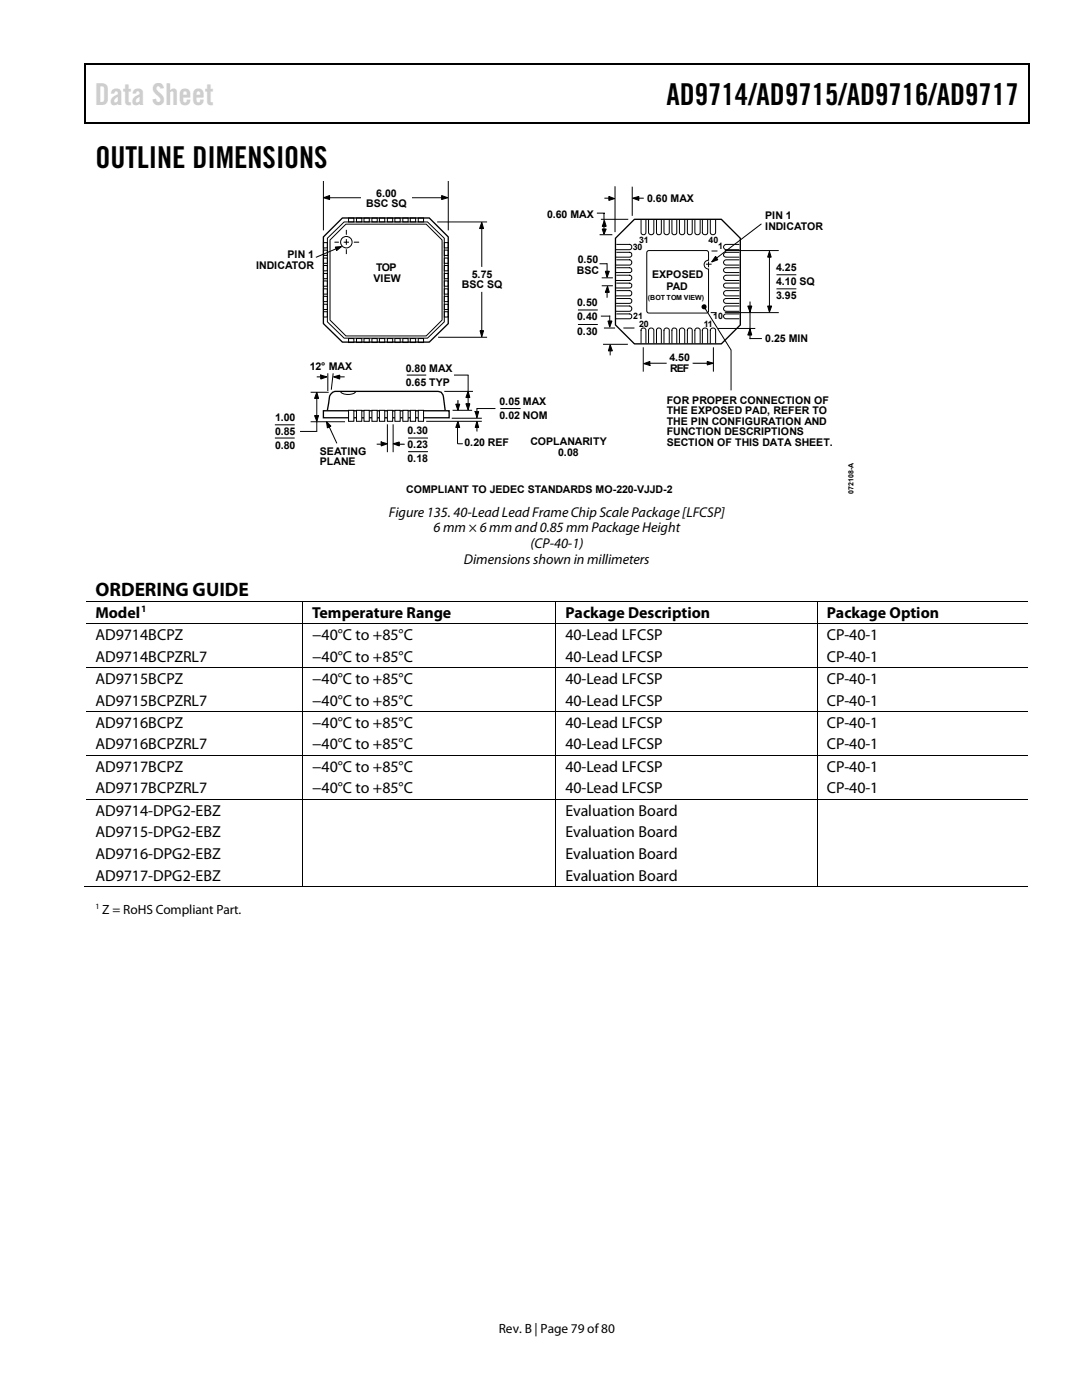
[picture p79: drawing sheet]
<svg xmlns="http://www.w3.org/2000/svg" width="216mm" height="279mm" viewBox="0 0 216 279" stroke-linecap="round" stroke-linejoin="round" font-family="sans-serif">
<defs><g id="words">
<text font-size="6" fill="#cdcdcd" x="18.9" y="20.9">Data Sheet</text>
<g font-size="6">
<text x="133" y="20.9">AD9714/AD9715/AD9716/AD9717</text>
<text x="19" y="33.6">OUTLINE DIMENSIONS</text>
</g>
<text font-size="3.9" x="19" y="118.9">ORDERING GUIDE</text>
<g font-size="3.2">
<text x="19" y="123.3">Model</text>
<text x="62.3" y="123.3">Temperature Range</text>
<text x="112.8" y="123.3">Package Description</text>
<text x="165" y="123.3">Package Option</text>
<text x="19" y="127.8">AD9714BCPZ</text>
<text x="62.3" y="127.8">−40°C to +85°C</text>
<text x="112.8" y="127.8">40-Lead LFCSP</text>
<text x="165" y="127.8">CP-40-1</text>
<text x="19" y="132">AD9714BCPZRL7</text>
<text x="19" y="136.5">AD9715BCPZ</text>
<text x="62.3" y="136.5">−40°C to +85°C</text>
<text x="62.3" y="132">−40°C to +85°C</text>
<text x="112.8" y="136.5">40-Lead LFCSP</text>
<text x="112.8" y="132">40-Lead LFCSP</text>
<text x="165" y="136.5">CP-40-1</text>
<text x="165" y="132">CP-40-1</text>
<text x="19" y="140.8">AD9715BCPZRL7</text>
<text x="62.3" y="140.8">−40°C to +85°C</text>
<text x="112.8" y="140.8">40-Lead LFCSP</text>
<text x="165" y="140.8">CP-40-1</text>
<text x="19" y="145.3">AD9716BCPZ</text>
<text x="19" y="149.6">AD9716BCPZRL7</text>
<text x="62.3" y="145.3">−40°C to +85°C</text>
<text x="62.3" y="149.6">−40°C to +85°C</text>
<text x="112.8" y="145.3">40-Lead LFCSP</text>
<text x="112.8" y="149.6">40-Lead LFCSP</text>
<text x="165" y="145.3">CP-40-1</text>
<text x="165" y="149.6">CP-40-1</text>
<text x="19" y="154.1">AD9717BCPZ</text>
<text x="62.3" y="154.1">−40°C to +85°C</text>
<text x="112.8" y="154.1">40-Lead LFCSP</text>
<text x="165" y="154.1">CP-40-1</text>
<text x="19" y="158.3">AD9717BCPZRL7</text>
<text x="62.3" y="158.3">−40°C to +85°C</text>
<text x="112.8" y="158.3">40-Lead LFCSP</text>
<text x="165" y="158.3">CP-40-1</text>
<text x="19" y="162.8">AD9714-DPG2-EBZ</text>
<text x="19" y="167.1">AD9715-DPG2-EBZ</text>
<text x="112.8" y="167.1">Evaluation Board</text>
<text x="112.8" y="162.8">Evaluation Board</text>
<text x="19" y="171.4">AD9716-DPG2-EBZ</text>
<text x="112.8" y="171.4">Evaluation Board</text>
<text x="19" y="175.7">AD9717-DPG2-EBZ</text>
<text x="112.8" y="175.7">Evaluation Board</text>
</g>
<g font-size="2.8">
<text x="77.6" y="103.1">Figure 135. 40-Lead Lead Frame Chip Scale Package [LFCSP]</text>
<text x="86.5" y="106.3">6 mm × 6 mm and 0.85 mm Package Height</text>
<text x="92.6" y="112.6">Dimensions shown in millimeters</text>
<text x="105.9" y="109.4">(CP-40-1)</text>
</g>
<g font-size="2.7">
<text x="20.4" y="182.3">Z = RoHS Compliant Part.</text>
<text x="99.5" y="266">Rev. B | Page 79 of80</text>
</g>
<g font-size="2.1">
<text x="73.1" y="41.4">BSC SQ</text>
<text x="75.1" y="39.3">6.00</text>
<text x="129.1" y="40.2">0.60 MAX</text>
<text x="109.2" y="43.5">0.60 MAX</text>
<text x="152.7" y="43.8">PIN 1</text>
<text x="152.7" y="45.9">INDICATOR</text>
<text x="51.1" y="53.6">INDICATOR</text>
<text x="57.4" y="51.5">PIN 1</text>
<text x="115.3" y="52.4">0.50</text>
<text x="74.5" y="56.2">VIEW</text>
<text x="75.1" y="54.1">TOP</text>
<text x="92.2" y="57.6">BSC SQ</text>
<text x="94.2" y="55.5">5.75</text>
<text x="115.1" y="54.7">BSC</text>
<text x="130.1" y="55.4">EXPOSED</text>
<text x="133" y="57.9">PAD</text>
<text x="154.9" y="54.1">4.25</text>
<text x="154.9" y="57">4.10 SQ</text>
<text x="154.9" y="59.8">3.95</text>
<text x="115.2" y="61.1">0.50</text>
<text x="115.2" y="64">0.40</text>
<text x="115.2" y="66.8">0.30</text>
<text x="152.7" y="68.2">0.25 MIN</text>
<text x="61.8" y="73.9">12° MAX</text>
<text x="81" y="74.2">0.80 MAX</text>
<text x="81" y="77">0.65 TYP</text>
<text x="133.6" y="72.1">4.50</text>
<text x="133.7" y="74.3">REF</text>
<text x="99.7" y="80.8">0.05 MAX</text>
<text x="99.7" y="83.6">0.02 NOM</text>
<text x="133" y="80.6">FOR PROPER CONNECTION OF</text>
<text x="133" y="82.7">THE EXPOSED PAD, REFER TO</text>
<text x="54.9" y="84">1.00</text>
<text x="54.9" y="86.8">0.85</text>
<text x="54.9" y="89.6">0.80</text>
<text x="81.3" y="86.7">0.30</text>
<text x="81.3" y="89.5">0.23</text>
<text x="92.7" y="89">0.20 REF</text>
<text x="105.8" y="88.9">COPLANARITY</text>
<text x="133" y="84.8">THE PIN CONFIGURATION AND</text>
<text x="133" y="86.9">FUNCTION DESCRIPTIONS</text>
<text x="133" y="89">SECTION OF THIS DATA SHEET.</text>
<text x="63.8" y="90.7">SEATING</text>
<text x="63.8" y="92.9">PLANE</text>
<text x="81.3" y="92.3">0.18</text>
<text x="111.4" y="91">0.08</text>
<text x="81" y="98.3">COMPLIANT TO JEDEC STANDARDS MO-220-VJJD-2</text>
</g>
<text font-size="1.9" x="28.2" y="122.2">1</text>
<g font-size="1.8">
<text x="126.2" y="49.9">30</text>
<text x="127.5" y="48.4">31</text>
<text x="141.4" y="48.4">40</text>
<text x="143.3" y="49.7">1</text>
<text x="126.4" y="63.7">21</text>
<text x="127.5" y="65.2">20</text>
<text x="140.5" y="65.2">11</text>
<text x="142.3" y="63.7">10</text>
</g>
<text font-size="1.6" x="19" y="181.4">1</text>
<g font-size="1.4">
<text x="129.3" y="59.9">(BOT TOM VIEW)</text>
<text x="170.3" y="98.6" transform="rotate(-90 170.3 98.6)">072108-A</text>
</g>
</g></defs>
<path d="M16.9 12.7h.2v1h-.2zM16.9 12.7h.2v.3h-.2zM82.5 12.7h.3v.3h-.3zM205.1 12.7h.3v1h-.3zM205.1 12.7h.3v.3h-.3zM16.9 24.4h.2v.2h-.2zM82.3 24.4h.2v.2h-.2zM205.1 24.4h.3v.2h-.3zM153.5 50.2l.4 1.1h-.7zM153.2 61.1h.8l-.5 1.2z" fill="#000"/>
<path d="M17 13.7v10.7M17.1 12.8h65.4M82.8 12.8h122.3M205.2 13.7v10.7M17.1 24.5h188" fill="none" stroke="#000" stroke-width=".25"/>
<g fill="none" stroke="#000" stroke-width=".2">
<path d="M64.5 59.1h.8v1.1h-.8zM64.5 57.6h.8v1.1h-.8zM64.5 56.1h.8v1h-.8zM64.5 54.6h.8v1h-.8zM64.5 53h.8v1h-.8zM64.5 51.5h.8v1.1h-.8zM64.5 49.9h.8v1.1h-.8zM64.5 48.4h.8v1.1h-.8zM65.3 47.5l3.4-3.2h16.6l3.4 3.2v16.7l-3.4 3.3h-16.6l-3.4-3.3zM65.9 47.9l3.1-3.2h16l3.2 3.2v16l-3.2 3.1h-16l-3.1-3.1zM69.5 43.5h1.1v.8h-1.1zM71.1 43.5h1.1v.8h-1.1z"/>
<path d="M72.6 43.5h1.1v.8h-1.1zM74.2 43.5h1.1v.8h-1.1zM75.7 43.5h1.1v.8h-1.1zM77.3 43.5h1.1v.8h-1.1zM78.8 43.5h1v.8h-1zM80.4 43.5h1v.8h-1zM81.9 43.5h1v.8h-1zM83.5 43.5h1v.8h-1zM88.7 59.1h.7v1.1h-.7zM88.7 57.6h.7v1.1h-.7zM88.7 56.1h.7v1h-.7zM88.7 54.6h.7v1h-.7z"/>
<path d="M88.7 53h.7v1h-.7zM88.7 51.5h.7v1.1h-.7zM88.7 49.9h.7v1.1h-.7zM88.7 48.4h.7v1.1h-.7zM123 48.8h2.6M123 50.4h2.6M123 51.8h2.6M123 53.4h2.6M123 54.9h2.6M123 56.5h2.6M123 58h2.6M123 59.6h2.6"/>
<path d="M125.5 48.8a.53 .53 0 0 1 .6 .5 .53 .53 0 0 1-.5 .5h-2.7M125.5 50.4h.4a.54 .54 0 0 1 0 .9h-3M125.5 51.8a.53 .53 0 0 1 .6 .5 .53 .53 0 0 1-.5 .6h-2.7M125.5 53.4l.4 .1a.54 .54 0 0 1 0 .8l-3 .1M125.5 54.9a.53 .53 0 0 1 .6 .5 .53 .53 0 0 1-.5 .6h-2.7M125.5 56.5a.44 .44 0 0 1 .6 .4l-.1 .3-.4 .3h-2.7M125.5 58a.53 .53 0 0 1 .6 .5 .53 .53 0 0 1-.5 .6h-2.7M125.5 59.6a.44 .44 0 0 1 .6 .4l-.1 .3-.4 .2h-2.7M127.9 43.8l.1 2.8a.54 .54 0 0 0 .8 0l.1-2.8M129.1 50.2l.4-.2h11.4l.4 .2 .1 .2v1.5a.88 .88 0 0 0-.9 .9 .88 .88 0 0 0 .9 .9v8.3l-.2 .4h-11.9l-.2-.4zM129.4 43.8v2.6a.54 .54 0 0 0 .5 .4 .54 .54 0 0 0 .6-.4v-2.6M131 43.8l.1 2.8a.51 .51 0 0 0 .5 .2 .51 .51 0 0 0 .4-.4v-2.6"/>
<path d="M132.5 43.8v2.6a.54 .54 0 0 0 .5 .4 .54 .54 0 0 0 .5-.4v-2.6M134.1 43.8v2.8a.51 .51 0 0 0 .6 .2 .51 .51 0 0 0 .3-.4v-2.6M135.6 43.8v2.6a.54 .54 0 0 0 .5 .4 .54 .54 0 0 0 .5-.4v-2.6M137.2 43.8v2.8a.51 .51 0 0 0 .5 .2 .51 .51 0 0 0 .4-.4v-2.6M138.7 43.8v2.6a.54 .54 0 0 0 .5 .4 .54 .54 0 0 0 .5-.4v-2.6M140.1 43.8v2.6M141.2 43.8l-.1 2.8a.57 .57 0 0 1-.5 .2 .57 .57 0 0 1-.5-.4h.1M141.7 43.8v2.6a.54 .54 0 0 0 .6 .4 .54 .54 0 0 0 .5-.4v-2.6M142.1 50.1h1M144.7 50h10.6M147.5 48.8h-2.6a.53 .53 0 0 0-.5 .5 .53 .53 0 0 0 .5 .5h2.6M147.5 50.4h-2.6l-.4 .2-.1 .3 .1 .2 .4 .2h2.6"/>
<path d="M147.5 51.8h-2.6a.53 .53 0 0 0-.5 .6 .53 .53 0 0 0 .5 .5h2.6M147.5 53.4h-2.6l-.4 .3-.1 .3 .1 .2 .4 .2h2.6M147.5 54.9h-2.6a.53 .53 0 0 0-.5 .6 .53 .53 0 0 0 .5 .5h2.6M147.5 56.5h-2.6l-.4 .2-.1 .2 .1 .3 .4 .3h2.6M147.5 58h-2.6a.53 .53 0 0 0-.5 .5 .53 .53 0 0 0 .5 .6h2.6M147.5 59.6h-2.6l-.4 .2-.1 .2 .1 .3 .4 .2h2.6M153.5 50.2l.4 1.1h-.7zM153.5 50.9v10.2M154.9 54.8h4M154.9 57.6h4M64.5 62.2h.8v1.1h-.8zM64.5 60.7h.8v1.1h-.8z"/>
<path d="M69.5 67.6h1.1v.8h-1.1zM71.1 67.6h1.1v.8h-1.1zM72.6 67.6h1.1v.8h-1.1zM74.2 67.6h1.1v.8h-1.1zM75.7 67.6h1.1v.8h-1.1zM77.3 67.6h1.1v.8h-1.1zM78.8 67.6h1v.8h-1zM80.4 67.6h1v.8h-1zM81.9 67.6h1v.8h-1zM83.5 67.6h1v.8h-1zM88.7 62.2h.7v1.1h-.7zM88.7 60.7h.7v1.1h-.7z"/>
<path d="M123 61.1h2.6M123 62.7h2.6M125.5 61.1a.53 .53 0 0 1 .6 .5 .53 .53 0 0 1-.5 .5h-2.7M125.5 62.7a.44 .44 0 0 1 .6 .4l-.1 .3-.4 .2h-2.7M127.9 66l.1-.3a.54 .54 0 0 1 .8 0l.1 2.8M127.9 65.9v2.6M129.4 66a.53 .53 0 0 1 .5-.5 .53 .53 0 0 1 .6 .4v2.6M129.4 65.9v2.6M131 66a.44 .44 0 0 1 .4-.5h.3l.3 .4v2.6M131 65.9v2.6M132.5 66a.53 .53 0 0 1 .5-.5 .53 .53 0 0 1 .5 .4v2.6M132.5 65.9v2.6"/>
<path d="M134.1 66a.44 .44 0 0 1 .4-.5h.3l.2 .4v2.6M134.1 65.9v2.6M135.6 66a.53 .53 0 0 1 .5-.5 .53 .53 0 0 1 .5 .4v2.6M135.6 65.9v2.6M137.2 66a.44 .44 0 0 1 .4-.5h.3l.2 .4v2.6M137.2 65.9v2.6M138.7 66a.53 .53 0 0 1 .4-.5 .53 .53 0 0 1 .6 .4v2.6M138.7 65.9v2.6M140.1 65.9v2.6M140.2 66v-.1a.53 .53 0 0 1 .5-.5 .53 .53 0 0 1 .5 .5v2.6M141.7 66a.53 .53 0 0 1 .5-.5 .53 .53 0 0 1 .6 .4v2.6M141.7 65.9v2.6"/>
<path d="M141.9 62.4h1M144.7 62.4h10.6M147.5 61.1h-2.6a.53 .53 0 0 0-.5 .5 .53 .53 0 0 0 .5 .5h2.6M147.5 62.7h-2.6l-.4 .2-.1 .2 .1 .3 .4 .2h2.6M153.2 61.1h.8l-.5 1.2z"/>
</g>
<path d="M64.5 47.3l3.8-3.8h17.4l3.7 3.8v17.3l-3.7 3.7h-17.4l-3.8-3.7zM122.8 47.5l3.8-3.7h17.3l3.8 3.7v17.3l-3.8 3.8h-17.3l-3.8-3.8z" fill="none" stroke="#000" stroke-width=".26"/>
<circle cx="69.1" cy="48.3" r="1.15" fill="#fff"/>
<g fill="none" stroke="#000" stroke-width=".2">
<path d="M64.5 36.1v9.8M64.5 39.5l1.3-.5v.8zM65.2 39.5h6.7M82.3 39.5h6.4M88.1 39l1.3 .5-1.3 .3zM89.4 36.1v9.8M66.7 48.3h.9M66.9 49.3l1.2-.1-.9 .8zM67.3 49.6l-4.2 1.7M68.6 48.3h1M69.1 45.9v.9M69.1 47.7v1.2"/>
<path d="M69.1 49.7v1M70.6 48.3h1.1M87.2 44.3h10M96.1 45.1v8.1M96.1 58.3v8.1M96.1 44.4l.4 1.2h-.8zM68 78.1a2.22 2.22 0 0 0 2.9 .2l.1-.2M87.4 67.3h9.8M95.8 66h.7l-.4 1.2z"/>
<circle cx="69.1" cy="48.3" r="1.15"/>
</g>
<path d="M64.5 39.5l1.3-.5v.8zM88.1 39l1.3 .5-1.3 .3zM66.9 49.3l1.2-.1-.9 .8zM96.1 44.4l.4 1.2h-.8zM95.8 66h.7l-.4 1.2z" fill="#000"/>
<path d="M64.5 82h25.1v1.4h-25.1zM65.3 81.9l.3-1.5a2.23 2.23 0 0 1 .8-2.1l.4-.2h20.6a1.01 1.01 0 0 1 1.1 1.1l.3 2.7" fill="none" stroke="#000" stroke-width=".26"/>
<g fill="#fff" stroke="#000" stroke-width=".2">
<path d="M69.5 81.9h1.1v2.2h-1.1z"/>
<path d="M71.1 81.9h1.1v2.2h-1.1z"/>
<path d="M72.6 81.9h1.1v2.2h-1.1z"/>
<path d="M74.2 81.9h1.1v2.2h-1.1z"/>
<path d="M75.7 81.9h1.1v2.2h-1.1z"/>
<path d="M77.3 81.9h1.1v2.2h-1.1z"/>
<path d="M78.8 81.9h1v2.2h-1z"/>
<path d="M80.4 81.9h1v2.2h-1z"/>
<path d="M81.9 81.9h1v2.2h-1z"/>
<path d="M83.5 81.9h1v2.2h-1z"/>
</g>
<g fill="none" stroke="#000" stroke-width=".2">
<path d="M120.7 39.6h1.1M121.5 39.2l1.1 .4-1.1 .4zM122.7 37.3v8.9M126.2 37.4v5.6M126.2 39.6l1.3-.4v.8zM127.1 39.6h1.3M119.2 42.5h1.4M119.6 46.8h2.6M119.7 52.6h1.3M119.9 43.8h5.5M120.2 57h2M120.2 45.7h.8l-.5 1.1z"/>
<path d="M120.2 55.4h2M120.5 42.6v3.4M120.6 44l.4 1.2h-.8zM120.8 54.1h.8l-.5 1.3zM121.1 58.1v1.2M121.1 52.6v1.9M121.2 57.1l.4 1.2h-.8zM140.9 52.7h1.1M141.4 52.2v1.1M142.8 51.1l.4 .7-1.2 .5zM151.9 44.7l-9 6.9M62 78.3h3.6"/>
<path d="M63.2 78.3l.4 1.2h-.8zM63.2 79.4v6.7h-3.3M63.3 75.2h1.1M64 74.9l1.2 .3-1.2 .5zM65.4 74.6v3.3M66.5 74.6l-.4 3.1M66.6 75.2l1.2-.3v.8zM67.4 75.2h1.3M81.2 74.9h3.8M88.7 78.1h5.7M90.6 74.9h2.9M91.4 80v1.3"/>
<path d="M93.4 74.9v5.9M93.4 78.1l.4 1.2h-.8zM115.3 61.9h4M115.3 64.8h4M120 63.1h1.7v1.4M120.4 68.7h4.8M120.6 65.5h2M121.3 64.1h.8l-.4 1.2zM121.8 68.8l.4 1.2h-.8zM121.8 69.5v1.3M124.5 65.5h2M128.4 69.4v4.7"/>
<path d="M128.4 72.6l1.3-.5v.8zM129.6 72.5h3.3M138.3 72.5h3.2M140.5 61.2l5.4 8.7v7.9M141.1 72.1l1.3 .4-1.3 .3zM142.4 69.4v4.7M143.2 65.5h7.5M149.2 61.1h.8l-.3 1.2zM149.6 67.6h2.4M149.7 60.3v7.3M149.7 65.6l.3 1.3h-.8zM54.8 87.4h4"/>
<path d="M54.8 84.8h4M62 84.2h6.8M62.8 82.9h.8l-.4 1.2zM65.1 84.2l.9 .8-.7 .4zM65.6 85l1.6 3.4M75.3 88.6h1M76.1 88.2l1.2 .4-1.2 .4zM77.3 84.8v5.3M78.4 84.8v5.3M78.4 88.6l1.3-.4v.8zM79.4 88.6h1.2M81.4 87.4h4"/>
<path d="M81.4 90.1h4M85 84.1h11.1M90.2 83.5h5.8M90.4 81.9h3.7M90.9 80.7h.8l-.3 1.2zM91.3 85.4v3.1M91.3 88.6h1M91.4 84.1l.3 1.2h-.8zM93 80.6h.8l-.4 1.2zM94.8 82.1h.7l-.3 1.3zM95.2 84.1l.3 1.2h-.7zM95.2 84.6v1.4"/>
<path d="M98.9 81.5h-3.7v1.1M99.8 81.5h4.1M17.1 120h43.2M17.1 124.5h43.2M17.1 133.3h43.2M60.4 120.1v4.3M60.4 124.6v8.6M60.4 133.4v8.6M60.5 120h50.3M60.5 124.5h50.3M60.5 133.3h50.3M110.9 120.1v4.3"/>
<path d="M110.9 124.6v8.6M110.9 133.4v8.6M111 120h52M111 124.5h52M111 133.3h52M163.1 120.1v4.3M163.1 124.6v8.6M163.1 133.4v8.6M163.2 120h41.9M163.2 124.5h41.9M163.2 133.3h41.9M17.1 142.1h43.2"/>
<path d="M17.1 150.8h43.2M17.1 159.6h43.2M60.4 142.2v8.5M60.4 150.9v8.6M60.4 159.7v17.2M60.5 142.1h50.3M60.5 150.8h50.3M60.5 159.6h50.3M110.9 142.2v8.5M110.9 150.9v8.6M110.9 159.7v17.2M111 142.1h52"/>
<path d="M111 150.8h52M111 159.6h52M163.1 142.2v8.5M163.1 150.9v8.6M163.1 159.7v17.2M163.2 142.1h41.9M163.2 150.8h41.9M163.2 159.6h41.9M16.9 177h43.4M60.5 177h50.3M111 177h52M163.2 177h41.9"/>
</g>
<g fill="#000">
<path d="M121.5 39.2l1.1 .4-1.1 .4zM126.2 39.6l1.3-.4v.8zM120.6 44l.4 1.2h-.8zM121.2 57.1l.4 1.2h-.8zM120.2 45.7h.8l-.5 1.1zM120.8 54.1h.8l-.5 1.3zM142.8 51.1l.4 .7-1.2 .5zM63.2 78.3l.4 1.2h-.8zM93.4 78.1l.4 1.2h-.8zM121.3 64.1h.8l-.4 1.2zM121.8 68.8l.4 1.2h-.8zM141.1 72.1l1.3 .4-1.3 .3z"/>
<path d="M149.7 65.6l.3 1.3h-.8zM149.2 61.1h.8l-.3 1.2zM62.8 82.9h.8l-.4 1.2zM65.1 84.2l.9 .8-.7 .4zM78.4 88.6l1.3-.4v.8zM90.9 80.7h.8l-.3 1.2zM91.4 84.1l.3 1.2h-.8zM93 80.6h.8l-.4 1.2zM95.2 84.1l.3 1.2h-.7zM60.3 119.9h.2v.2h-.2zM60.3 124.4h.2v.2h-.2zM60.3 133.2h.2v.2h-.2z"/>
<path d="M110.8 119.9h.2v.2h-.2zM110.8 124.4h.2v.2h-.2zM110.8 133.2h.2v.2h-.2zM163 119.9h.2v.2h-.2zM163 124.4h.2v.2h-.2zM163 133.2h.2v.2h-.2zM60.3 142h.2v.2h-.2zM60.3 150.7h.2v.2h-.2zM60.3 159.5h.2v.2h-.2zM110.8 142h.2v.2h-.2zM110.8 150.7h.2v.2h-.2zM110.8 159.5h.2v.2h-.2z"/>
<path d="M163 142h.2v.2h-.2zM163 150.7h.2v.2h-.2zM163 159.5h.2v.2h-.2zM60.3 176.9h.2v.1h-.2zM110.8 176.9h.2v.1h-.2zM163 176.9h.2v.1h-.2z"/>
<path d="M128.4 72.6l1.3-.5v.8zM138.3 72.5h3.2z"/>
<path d="M76.1 88.2l1.2 .4-1.2 .4zM79.4 88.6h1.2z"/>
<path d="M94.8 82.1l.4 1.3 .3-1.3zM91.4 80v1.3z"/>
<circle cx="140.5" cy="61.2" r=".51"/>
</g>
<path d="M64 74.9l1.2 .3-1.2 .5zM66.6 75.2l1.2-.3v.8z" fill="#000"/>
<use href="#words"/>
</svg>
